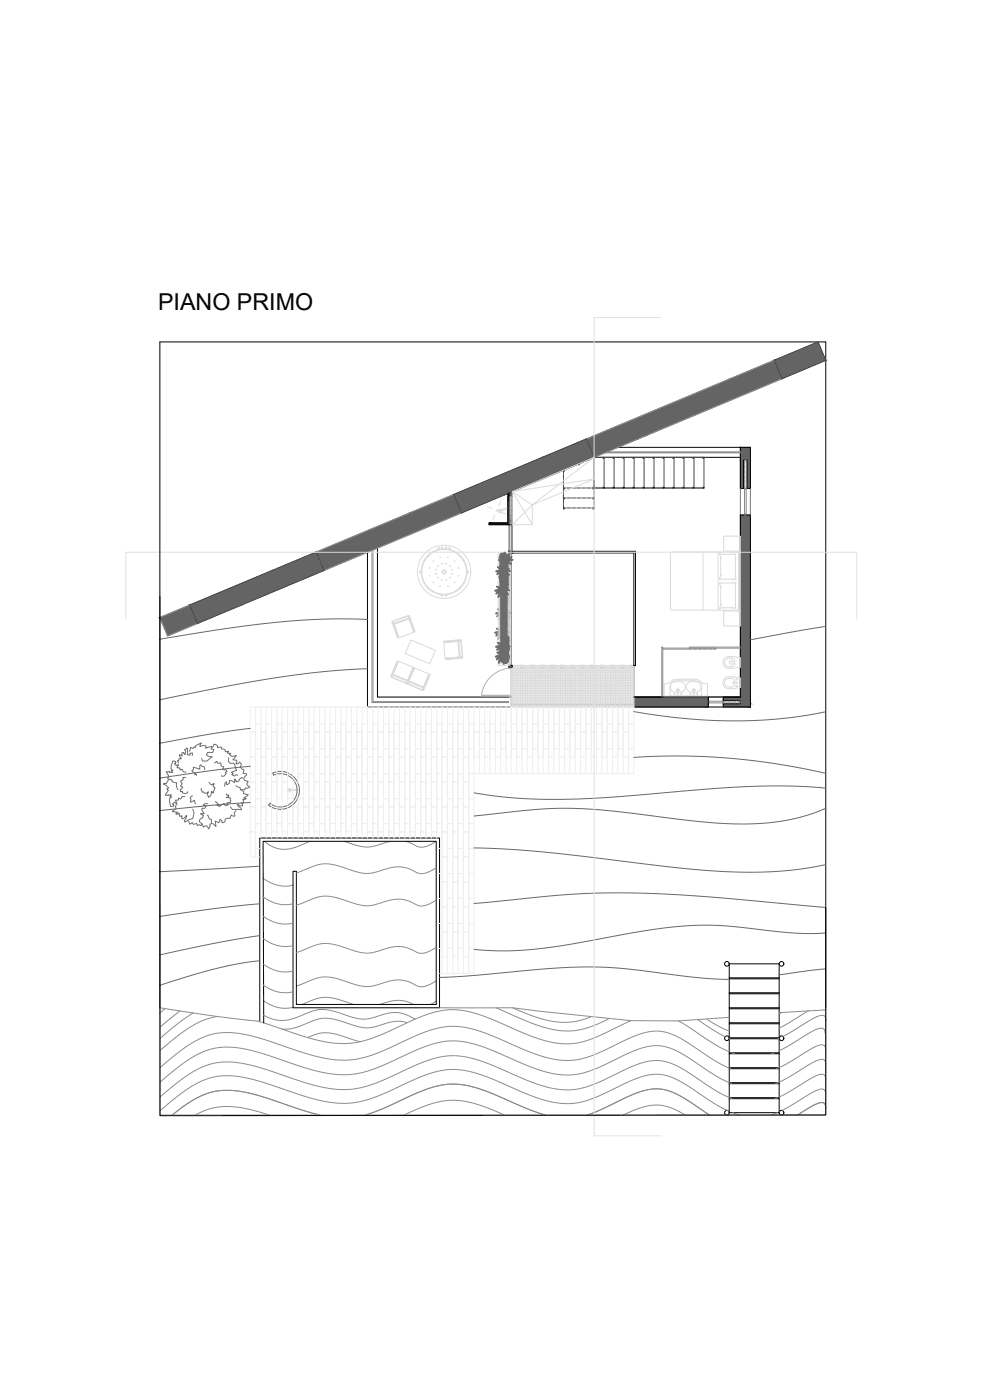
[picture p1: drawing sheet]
<svg xmlns="http://www.w3.org/2000/svg" width="594mm" height="841mm" viewBox="0 0 594 841" stroke-linecap="round" stroke-linejoin="round" font-family="sans-serif">
<defs><g id="words">
<text font-size="14" x="95" y="186">PIANO PRIMO</text>
</g></defs>
<!-- layer: 0 -->
<path d="M96 605v-400h400v400M262 603v-98h-104v109" fill="none" stroke="#000" stroke-width=".6"/>
<!-- layer: Wall -->
<g fill="#636466" stroke="#636466" stroke-width=".6">
<path d="M306 296l2-1v1z"/>
<path d="M465 216l26-11 5 11z"/>
<path d="M465 216h31z"/>
<path d="M352 264l5-2v2z"/>
<path d="M326 275l26-11 5 11z"/>
<path d="M190 332h31z"/>
<path d="M96 371l18-8 3 8z"/>
<path d="M117 371h10z"/>
<path d="M96 371h21l2 4z"/>
<path d="M445 269l6 7v-7zM445 269l6 7h-6z"/>
<path d="M449 276l2 17v-17zM449 276l2 17h-2z"/>
<path d="M445 276l2 17v-17zM445 276l2 17h-2z"/>
<path d="M306 296h2zM306 296h2zM305 296h1z"/>
<path d="M306 296l2 2v-2zM306 296l2 2h-2z"/>
<path d="M305 296l1 2v-2zM305 296l1 2h-1z"/>
<path d="M306 298v16v-16zM306 298v16z"/>
<path d="M305 298l1 16v-16zM305 298l1 16h-1z"/>
<path d="M307 298l1 17v-17zM307 298l1 17h-1z"/>
<path d="M306 314v1v-1zM306 314v1z"/>
<path d="M294 314l12 1v-1zM294 314l12 1h-12z"/>
<path d="M306 331l2 1v-1zM306 331l2 1h-2z"/>
<path d="M307 400l1 1v-1zM307 400l1 1h-1z"/>
<path d="M306 400l1 1v-1zM306 400l1 1h-1z"/>
<path d="M465 216h31zM465 216h31l-26 11z"/>
<path d="M465 216l5 11zM439 227l26-11 5 11z"/>
<path d="M388 262l82-35h-31zM357 262l82-35-51 35z"/>
<path d="M357 262l26 2 5-2zM357 262l26 2h-26z"/>
<path d="M357 264v11l26-11zM357 264v11zM352 264l5 11zM352 264h5v11z"/>
<path d="M326 275h31zM326 275h31z"/>
<path d="M326 275h31zM326 275h31z"/>
<path d="M326 275l-22 22 53-22zM273 297l53-22-22 22zM273 297l4 11 27-11zM246 308l27-11 4 11z"/>
<path d="M221 332l56-24h-31zM190 332l56-24-25 24z"/>
<path d="M190 332h31zM190 332h31l-26 11z"/>
<path d="M190 332l5 11zM164 343l26-11 5 11z"/>
<path d="M164 343l-19 20 50-20zM114 363l50-20-19 20z"/>
<path d="M114 363l13 8 18-8zM114 363l13 8h-10z"/>
<path d="M117 371h10zM117 371h10l-8 4z"/>
<path d="M96 371h21zM96 371h21z"/>
<path d="M96 371l2 4h21zM98 375h21l-18 7z"/>
</g>
<g fill="none" stroke="#000" stroke-width=".6">
<path d="M371 269h80v24h-2v-17h-2v17h-2v-24M445 275h-88v18h66M305 296v18h-11M306 296v19M306 298h2M308 295v20h-1M305 314h-11v1h12M221 332v93h86v-25M227 329v90h80M308 331v1M96 358v312h400v-125M306 400h2v1h-2z"/>
<path d="M381 400h1v-69h-76v1h75v93h70v-116h-6v110h-64M425 419v6M434 419v2h10v2h-10v2M438 579h30v89h-30M438 579v89M438 587h30M438 588h30M438 596h30M438 597h30M262 603h-84v-80h-2v82h88v-102h-108v111M438 605h30M438 606h30"/>
<path d="M438 614h30M438 615h30M438 633h30M438 632h30M438 624h30M438 623h30M438 659h30M438 651h30M438 650h30M438 642h30M438 641h30M438 660h30"/>
<circle cx="437" cy="579" r="1.4"/>
<circle cx="469" cy="579" r="1.4"/>
<circle cx="437" cy="624" r="1.4"/>
<circle cx="469" cy="624" r="1.4"/>
<circle cx="437" cy="668" r="1.4"/>
<circle cx="469" cy="668" r="1.4"/>
</g>
<!-- layer: 0 -->
<g fill="#636466" stroke="#636466" stroke-width=".6">
<path d="M445 309l6 110v-110zM445 309l6 110h-6z"/>
<path d="M434 419l17 2v-2zM434 419l17 2h-17z"/>
<path d="M444 421l7 2v-2zM444 421l7 2h-7z"/>
<path d="M434 423l17 2v-2zM434 423l17 2h-17z"/>
<path d="M381 419l44 6v-6zM381 419l44 6h-44z"/>
</g>
<!-- layer: A-FURN -->
<g fill="none" stroke="#dbdbdb" stroke-width=".6">
<path d="M357 275l-37 28-12 12M308 295l49-20v13l-37 15v12h-12zM308 295l12 20M357 288l-49 7 12 8M293 304l2 1M297 310l-1 2M301 301l-1 3M301 306a1.1 1.1 0 0 0-2 0 1.1 1.1 0 0 0 1 2 1.1 1.1 0 0 0 1-1M301 308l3 1M305 305l-5 2 5-2M255 337h.1M257 334l1-1-1 1z"/>
<path d="M257 333v1M260 332h.1M263 329h1zM264 329h-1M265 329h1zM265 330h1zM266 329h-1M266 330h-1M268 330h.1M268 329h.1M270 329h1zM270 329h.1"/>
<path d="M273 332h1zM273 332h1M276 333l1 1zM276 333l1 1M278 337h1zM278 337h1M299 332h7v68h-7zM300 333h5v66h-5zM403 332h1h40v35l-41-1v-1zM422 332v35M431 332v35M432 332l2 1h8v15h-10l1-2v-11z"/>
<path d="M433 335h.1M434 333h.1M435 322h10v9h-10zM440 333h.1M444 331h1v36h-1zM252 343v1M252 343v1zM253 343v1M253 343v1zM255 350v1zM255 350h.1M257 353l1 1z"/>
<path d="M257 353v1M260 355h.1M265 358h1zM265 357l1 1zM265 358h1M266 358h.1M268 358h.1M273 355h1zM274 355h-1M277 353l-1 1M278 350v1zM279 350h-1"/>
<path d="M280 343v1zM280 343v1M281 343v1zM281 343v1M432 350h10v15h-8l-2 1 1-3v-11zM433 352h.1M433 346h.1M433 350h.1M433 348h.1M440 350h.1M440 348h.1M442 350h.1"/>
<path d="M442 348h.1M236 373l3 10-3-10 4 10h-1M236 373l3 10-1-2M237 376h-1M245 370l-9 3 4 10 9-3-4-10-9 3M245 370h.1M245 370l4 9M246 371l-9 3M246 372l-9 3M246 370h-1M247 372h-1M249 379l-3-9 3 9v1"/>
<path d="M433 363h.1M434 365h.1M435 367h10v9h-10zM442 365h.1M239 397l-4 9M247 384l15 7-4 8-15-6zM267 386l10-1 1 10h-11zM274 385h.1M275 385l1 10M275 395v1M276 385v10M277 384v1"/>
<path d="M277 385h.1M277 385l-10 1 10-2-10 1v1l10-1 1 10M278 395l-10 1 10-1h-10v1M278 395l-10 1h2M307 400h74v25h-74zM307 400v25M308 400v25M309 400v25M310 400v25M311 400v25M312 400v25M313 400v25"/>
<path d="M314 400v25M315 400v25M316 400v25M317 400v25M318 400v25M319 400v25M320 400v25M321 400v25M322 400v25M323 400v25M324 400v25M325 400v25"/>
<path d="M326 400v25M327 400v25M328 400v25M329 400v25M330 400v25M331 400v25M332 400v25M333 400v25M334 400v25M335 400v25M336 400v25M337 400v25"/>
<path d="M338 400v25M339 400v25M340 400v25M341 400v25M342 400v25M343 400v25M344 400v25M345 400v25M346 400v25M347 400v25M348 400v25M349 400v25"/>
<path d="M350 400v25M351 400v25M352 400v25M353 400v25M354 400v25M355 400v25M356 400v25M357 400v25M358 400v25M359 400v25M360 400v25M361 400v25"/>
<path d="M362 400v25M363 400v25M364 400v25M365 400v25M366 400v25M367 400v25M368 400v25M369 400v25M370 400v25M371 400v25M372 400v25M373 400v25"/>
<path d="M374 400v25M375 400v25M376 400v25M377 400v25M378 400v25M379 400v25M380 400v25M435 395l3-1 7 1v6h-5a4 4 0 0 1-5-1 4 4 0 0 1 0-5zM436 396a3 3 0 0 1 4 0 3 3 0 0 1 1 4 3 3 0 0 1-4 0 3 3 0 0 1-1-4zM438 397h2v2h-2zM439 394h.1M235 406v1l4-10-4 10"/>
<path d="M235 406v1M235 407h.1M235 407l9 3 4-9-9-4-4 10 9 4M236 404h.1M236 406l9 3M236 405l9 4M245 411h.1M245 411l9 4 4-10-9-4-4 10M245 411l9 3M245 408h1M245 410l9 3M246 409l8 4"/>
<path d="M248 404l1-3-4 10M249 401h-1l-4 9 4-9-3 10M254 414v1M254 414l4-9-4 10M254 415h.1M255 412h.1M255 413h.1M307 401h74M307 402h74M307 403h74M307 404h74M307 405h74"/>
<path d="M307 406h74M307 407h74M307 408h74M307 409h74M307 410h74M307 411h74M307 412h74M307 413h74M307 414h74M307 415h74M307 416h74M307 417h74"/>
<path d="M307 418h74M307 419h74M307 420h74M399 419h26M403 410l4-1h11a4 4 0 0 1 3 4v5h-18l-1-5zM403 411a5 5 0 0 1 5-2 5 5 0 0 1 4 4 5 5 0 0 1-5 3 5 5 0 0 1-4-3zM413 411a5 5 0 0 1 5-2 5 5 0 0 1 3 4 5 5 0 0 1-4 3 5 5 0 0 1-5-3zM422 410l-2-1-3-1h-10l-3 1-2 2h-3v8M422 410l3 1v8M435 408l3-1h7v6l-5 1a4 4 0 0 1-5-1 4 4 0 0 1 0-5zM436 408a3 3 0 0 1 4 0 3 3 0 0 1 1 4 3 3 0 0 1-4 0 3 3 0 0 1-1-4zM439 407h.1"/>
<path d="M445 410h.1M307 421h74M307 422h74M307 423h74M307 424h74M175 474a1.1 1.1 0 0 0-2 0 1.1 1.1 0 0 0 0 2 1.1 1.1 0 0 0 2-1M178 474l-5 1h5"/>
<circle cx="298" cy="307" r=".4"/>
<circle cx="260" cy="337" r=".2"/>
<circle cx="263" cy="340" r=".2"/>
<circle cx="264" cy="335" r=".2"/>
<circle cx="265" cy="339" r=".2"/>
<circle cx="268" cy="339" r=".2"/>
<circle cx="269" cy="335" r=".2"/>
<circle cx="270" cy="340" r=".2"/>
<circle cx="273" cy="337" r=".2"/>
<circle cx="258" cy="341" r=".2"/>
<circle cx="258" cy="346" r=".2"/>
<circle cx="260" cy="350" r=".2"/>
<circle cx="262" cy="342" r=".2"/>
<circle cx="262" cy="345" r=".2"/>
<circle cx="263" cy="347" r=".2"/>
<circle cx="264" cy="352" r=".2"/>
<circle cx="265" cy="348" r=".2"/>
<circle cx="267" cy="344" r="16"/>
<circle cx="267" cy="344" r="14"/>
<circle cx="267" cy="344" r="13"/>
<circle cx="267" cy="344" r="1.2"/>
<circle cx="267" cy="344" r=".9"/>
<circle cx="268" cy="348" r=".2"/>
<circle cx="269" cy="352" r=".2"/>
<circle cx="270" cy="347" r=".2"/>
<circle cx="272" cy="342" r=".2"/>
<circle cx="272" cy="345" r=".2"/>
<circle cx="273" cy="350" r=".2"/>
<circle cx="275" cy="346" r=".2"/>
<circle cx="275" cy="341" r=".2"/>
<circle cx="405" cy="417" r=".3"/>
<circle cx="407" cy="415" r=".9"/>
<circle cx="407" cy="415" r=".6"/>
<circle cx="407" cy="417" r=".4"/>
<circle cx="409" cy="417" r=".3"/>
<circle cx="415" cy="417" r=".3"/>
<circle cx="417" cy="415" r=".9"/>
<circle cx="417" cy="415" r=".6"/>
<circle cx="417" cy="417" r=".4"/>
<circle cx="419" cy="417" r=".3"/>
<circle cx="440" cy="410" r=".4"/>
<circle cx="442" cy="408" r=".4"/>
<circle cx="442" cy="412" r=".4"/>
<circle cx="442" cy="410" r=".4"/>
</g>
<!-- layer: vetro -->
<g fill="none" stroke="#8d8d8d" stroke-width=".6">
<path d="M465 216l-113 48M470 227l-113 48M365 271h80v1h-82M447 279v-3h1v3M447 279v3M448 279v3M273 297l-83 35M447 291v2h1h-1v16h1v-18M447 294h1M447 282v3M447 285v3M447 288v3"/>
<path d="M448 282v3M448 285v3M448 288v3M277 308l-82 35M306 313v2h1h-1v16h1v-18M306 300v-2h1v2M306 316h1M306 301v2M306 304v2M306 307v2M306 310v2M307 301v2"/>
<path d="M307 304v2M307 307v2M307 310v2M447 309h1M224 330v91h82v1h-83v-91M306 331h1M306 332v68M307 332v68M114 363l-18 8 5 11 18-7M309 400h-2v1h2M313 400h2M319 400h2"/>
<path d="M325 400h2M331 400h2M337 400h2M343 400h2M349 400h2M355 400h2M361 400h2M367 400h2M373 400h2M379 400h2v1h-2M414 390h2M416 390h3"/>
<path d="M419 390h3M422 390h3M425 390h3M428 389h2v1h-2M445 389h-31v1h-16v-1h47M313 401h2M319 401h2M325 401h2M331 401h2M337 401h2M343 401h2M349 401h2"/>
<path d="M355 401h2M361 401h2M367 401h2M373 401h2M398 419v-30v30M307 423h74v2h-74zM426 421v1M434 421v1M434 421h-9v1h11M436 421h-2v1M437 422h2M437 421h2"/>
<path d="M440 422h2M440 421h2M443 421h1v1h-1"/>
</g>
<!-- layer: MURO -->
<path d="M491 205l-26 11M496 216l-26 11M352 264l-79 33M357 275l-80 33M190 332l-76 31M195 343l-76 32" fill="none" stroke="#4c4c4c" stroke-width=".6"/>
<!-- layer: PROIEZIONI_finissime_fine lines -->
<path d="M445 293v16M447 293h2M451 293v16M306 315v16M308 315v16M425 419h9M425 425h9M434 421v2" fill="none" stroke="#757575" stroke-width=".6"/>
<!-- layer: SEZIONI_medie_small_section -->
<path d="M397 191h-40v491h40M76 372v-40h439v40" fill="none" stroke="#e1e1e1" stroke-width=".6"/>
<!-- layer: 0 -->
<g fill="none" stroke="#4c4c4c" stroke-width=".6">
<path d="M347 279l1-1v1zM362 275h1h-1zM363 275v18M368 275h1h-1zM369 275v18M374 275h1h-1zM375 275v18M380 275h1h-1zM381 275v18M386 275h1h-1zM387 275v18M392 275h1h-1z"/>
<path d="M393 275v18M398 275h1h-1zM399 275v18M404 275h1h-1zM405 275v18M410 275h1h-1zM411 275v18M416 275h1h-1zM417 275v18M422 275h1h-1zM423 275v18M338 299h1v1h-1z"/>
<path d="M338 293h1v1h-1zM338 282h1v1zM338 299h2M338 293h2M338 285v-3l19-7v19M338 285v3M338 288v3M338 291v3M338 294v3M338 297v3M340 299h3M340 293h3"/>
<path d="M343 299h3M343 293h3M346 299h3M346 293h3M349 299h3M349 293h3M352 299h3M352 293h3M355 299h2M355 293h2M356 299h1v1h-1zM356 293h1v1h-1z"/>
<path d="M356 293h1h-1zM357 295v2M357 298v2M362 293h1h-1zM368 293h1h-1zM374 293h1h-1zM380 293h1h-1zM386 293h1h-1zM392 293h1h-1zM398 293h1h-1zM404 293h1h-1zM410 293h1h-1z"/>
<path d="M416 293h1h-1zM422 293h1h-1zM338 305h1v1h-1zM338 303v2h2M338 300v3M340 305h3M343 305h3M346 305h3M349 305h3M352 305h3M356 305h1v1h-1zM357 304v1h-2"/>
<path d="M357 301v2"/>
</g>
<!-- layer: Wall -->
<path d="M465 216l5 11M491 205l5 11M352 264l5 11M423 275h-66M273 297l4 11M190 332l5 11M114 363l5 12" fill="none" stroke="#4c4c4c" stroke-width=".6"/>
<!-- layer: A-DOOR-FULL -->
<path d="M289 418h17zM306 401h1h-1zM306 418h1v1h-1zM306 401a19 19 0 0 0-17 17" fill="none" stroke="#b2b2b2" stroke-width=".6"/>
<!-- layer: VEGETAZIONE -->
<g fill="none" stroke="#6c6c6c" stroke-width=".6">
<path d="M300 336v1M300 334l1 1 2 1M300 334h.1M300 337h.1M300 334h1M300 333l1 1h-1M301 333l1 1M301 333h.1M301 334h.1M301 333v1M301 337h-1M301 338h.1"/>
<path d="M301 337h.1M301 334l-1 1M301 335h.1M301 335h-1M301 333h1M301 335v1M301 334v1M301 332v1M301 335h1l-1 1zM301 336l1 1M302 334h.1M302 335h-1"/>
<path d="M302 336v1zM302 336v-1v1M302 337v1M302 334l-1 1M302 335l-1 1M302 335h.1M302 339v1v-1M302 336v1M302 334v1M302 333l-1 1M302 333h.1M302 333v1"/>
<path d="M302 338h.1M302 332v1M302 334l1 1M302 332h.1M302 337h.1M302 332v1v-1M302 339h1h-1M302 339h.1M302 334h1M302 332h-1M302 337h1M302 332v1l-1-1"/>
<path d="M302 338v-1v1M302 333h1M302 336h.1M302 336h1M303 337l-1-1 1 1M303 333h-1M303 333h.1M303 334l-1 1M303 334h.1M303 336h-1M303 336h.1M303 334l1 1"/>
<path d="M303 334h1M303 335h.1M303 335h1M303 333l1 1M303 333h1M303 340h-1M303 340h.1M303 333h1h-1M303 336v4M303 336l-1 1-2 1M303 336l-2 1-1-1M303 336l4 3"/>
<path d="M303 339h1v1h-1M303 337h1h-1M303 332v4M303 338h1zM303 339h1M303 333v1M303 339h1zM303 339l1 1M303 332h.1M303 340v1M303 337h1M304 336l-1-1 1 1"/>
<path d="M304 333l-2 1M304 335v1M304 336l-1 1M304 336h.1M304 337l-1 1h1M304 334h-1M304 338h-1M304 336v1M304 337h.1M304 335h1M304 334l1 1M305 337h-1"/>
<path d="M305 334l1 1M305 336h.1M305 336v1M305 335h-1l1 1M305 334h1M305 337l-1 1M305 337v1M305 338l1-1-1 1M305 335l1 1M305 336l1 1M305 333h1M305 335l2 2"/>
<path d="M306 338h.1M306 333h.1M306 336v1M306 335v1M306 336l-1-1v1M306 338h-1M306 335l1 1M306 334h-1h1M306 332a4 4 0 0 1-3 4M306 338v1M306 332h.1M306 338v1l1-1"/>
<path d="M306 335h1M306 336l1 1M307 335h.1M307 338l-1 1M307 336v1M307 338v1M307 339h.1M307 334l1 1M307 336l1 1M307 334a4 4 0 0 1-4 2M308 336h.1M297 355h3h3"/>
<path d="M297 355h.1M297 355h1M298 354v1M298 343v1M298 357h.1M298 356v1M298 343h.1M298 356h1M298 343l1 1M298 352l5 3M298 354l1 1M298 345h1"/>
<path d="M298 352v1M299 345h.1M299 354l1 2M299 356h.1M299 352l-1 1M299 343v1M299 355l1 1M299 352v1M299 341l4 3M299 344v1M299 344l1 1M299 353h.1"/>
<path d="M299 341h.1M299 354v1M299 344h1M299 358h1M299 354l1 1M299 357h1M299 343l1 1M300 341h-1M300 359h-1M300 357h1M300 344h.1M300 354v1"/>
<path d="M300 353h-1M300 358l-1 1M300 343v1M300 355l1 1M300 347h.1M300 358h-1M300 343l1 1M300 346h1M300 341h.1M300 356l1 1M300 355v1M300 353h.1"/>
<path d="M300 345l1 1M300 341v1M300 345h1M300 353v1M300 346h1l-1 1M300 346h.1M300 343l1 1-1-1M300 356l1 1-1-1M300 347h1M300 360l2 1M300 345h1v1M300 354l1 1"/>
<path d="M300 360h1M301 353l-1 1zM301 345v1M301 343v1M301 341l-1 1M301 345h.1M301 353l-1 1M301 345h1M301 355h.1M301 356h.1M301 345l-1 1h1M301 355v-1v1"/>
<path d="M301 347h.1M301 342l1 1M301 347v1M301 344l1 1M301 345v1h-1M301 347h-1M301 340l1 1M301 340h1l1 1M301 348v-1v1M301 354h.1M301 343l1 1M301 341v1"/>
<path d="M301 359l1 2-1-2h1M301 359l1 1M301 343h.1M301 342h.1M301 356h1M301 346h-1M301 349l1-1-1 1M301 349h1M301 349h2M301 355l1 1M301 346h.1M301 346v1"/>
<path d="M301 348v-1l1 1M301 342h1M301 348l2 1M301 348h1M301 346h1M302 341v1M302 358h.1M302 343v1M302 354h-1M302 347v1M302 345h-1M302 348l1 1"/>
<path d="M302 341h.1M302 342l-1 1M302 353h.1M302 345h.1M302 354l-1 1M302 359h.1M302 347l1 2M302 347h.1M302 355h.1M302 352h.1M302 357h1M302 346h1"/>
<path d="M302 349h-1M302 358h1M302 343v1v-1M302 356l1 1zM302 346l-1 1M302 354h.1M302 346h.1M302 350h.1M302 349h.1M302 358h-1M302 346v1M302 345l-1 1"/>
<path d="M302 354v1M302 345h1M302 341h1M302 351h.1M302 342l-1 2M302 359v1M302 345v1M302 347h1M302 348l-1-1v1M302 348h-1l2 1M302 356h1M302 355v1"/>
<path d="M302 342v2M302 345v1h1M302 342v1M302 348h-1M302 359h1l-1 1v-1l-1 2M302 359h1M302 342h1h-1M302 359v2M302 358l1 1M302 355h1M302 351v2l1 2M302 345l1 1"/>
<path d="M302 345h1zM302 346l1 1M302 353v1M302 343l1 1M302 342h1l-2-1 1 2M302 347l1 1M302 340l1 1M303 347h.1M303 355h.1M303 341h-1M303 359h-1M303 359h.1"/>
<path d="M303 355h-1M303 355a4 4 0 0 0-4 4M303 355l-1 4M303 358h.1M303 355a4 4 0 0 0-5 2M303 345h.1M303 355l1 1 1 1M303 346h-1M303 343h-1M303 341h.1M303 341l-1 1M303 354v1"/>
<path d="M303 350h.1M303 344v1M303 347h-1M303 346h.1M303 359v1v-1M303 358h-1M303 343h1h-1M303 354h.1M303 346h-1h1M303 349h-2h2l-2 1M303 359l-1 1M303 343v1"/>
<path d="M303 349h-2M303 344h.1M303 350v1M303 350l-1 1M303 341a.8 .8 0 0 0 0 1 .8 .8 0 0 0 1 0 .8 .8 0 0 0 0-1l-1 1v-1v1M303 347l-1 1M303 354v1v-1M303 346v1M303 345l-1-1v1M303 349l-1 1M303 343h.1M303 357v1"/>
<path d="M303 342h1M303 350h1M303 347v1M303 349l1 1M303 350l1 1M303 349v1v-1M303 349v1M303 351h1v1M303 351v1M303 351h-1M303 341l-1 1h1M303 357v1h-1"/>
<path d="M303 342h-1M303 359v1M303 342l-1 1M303 353h.1M303 357l1 1M303 353v1M303 353a.7 .7 0 0 0-1 0 .7 .7 0 0 0 0 1 .7 .7 0 0 0 1 0M303 359l-1 2 1-2M303 344a4 4 0 0 0-3 3M303 344v4M303 344a4 4 0 0 0-4 1M303 344h2l1 2"/>
<path d="M303 360l-1 1M303 357h.1M303 345h1v1h-1M303 343h1M303 343l1 1M303 347v2l1-2M303 353l1 2v-1M303 349h2h-1M303 355v1M303 342l1 1M303 360h.1M303 349h2"/>
<path d="M303 359h1M303 360v1M303 353l1 1M303 360l1-1v1M303 354l1 1M303 348l1 1v1M303 358h1M304 346h.1M304 349v1M304 350h.1M304 359h.1M304 358l-1 1"/>
<path d="M304 358h.1M304 358v1M304 357v1M304 347v1M304 357h.1M304 347l-1 1M304 360h.1M304 341v1M304 342h.1M304 359v1M304 352h-1M304 355l-1 1"/>
<path d="M304 359h1M304 353v1M304 348v-1l-1 2M304 354v1M304 350v1M304 350h-1M304 360v-1l-1 1M304 350h-1h1M304 354v-1v1M304 355v1M304 344h.1M304 343h.1"/>
<path d="M304 342h-1l1-1v2v-1M304 342h-1M304 348l-1 1M304 357v1h1M304 348h.1M304 354v1v-1M304 350l-1-1-1 1M304 342l-1 1M304 356h.1M304 358h1M304 353h.1M304 341l1 1-1-1"/>
<path d="M304 356h1zM305 358h-1M305 359h.1M305 344h-1h1M305 348h-2M305 348l-1 1M305 353h.1M305 354v1v-1M305 356h-1h1M305 348l-2 1M305 341v1M305 358h.1"/>
<path d="M305 349h-1M305 342v1l-1-1M305 356h-1M305 358l-1 1h1M305 359h-1M305 342v1M305 344h.1M305 359h-1h1M305 354v1M305 356v1M305 342v1v-1M305 357h.1"/>
<path d="M305 344v1v-1M305 353l-2 1v1M305 345h.1M306 342l-1 1M306 345h-1M306 341h.1M306 355l-2-1-1 1M306 354l-1 1M306 342v1M306 342h-2l-1 2M306 345h.1M306 343h.1"/>
<path d="M306 343h-1l-2 1M297 380h.1M297 380h1M298 380h.1M298 369l2-1 3 1M298 368v1M298 368l1 1M298 378l5 2M298 380h1M298 370h1M298 377v1M299 370h.1"/>
<path d="M299 380l1 1M299 377l-1 1M299 368v1M299 378h.1M299 379l1 2M299 366l4 3M299 369l1 1M299 366h.1M299 379v1M299 379l1 1M299 368l2 1M300 366h-1"/>
<path d="M300 369v1M300 379v2M300 378h-1M300 368v1M300 366l-1 1M300 372h.1M300 378l-1 1M300 371h1M300 366v1M300 378v1M300 379v1M300 372h1"/>
<path d="M300 362h.1M300 371l1 1h-1h1M300 371h.1M300 371v1M300 361h2h-2h2M300 361h2M300 371l1 1h-1M300 369h1h-1M300 380h.1M300 370l1 1M300 367h1h-1M301 371h.1"/>
<path d="M300 368l1 1M300 370h1v1M300 380h1M301 379h-1zM301 368v1M301 372h.1M301 366l-1 1M301 372h-1M301 378l-1 1M301 371h-1M301 370h1M301 380v1"/>
<path d="M301 380h.1M301 361h.1M301 372v1M301 362h.1M301 361h-1M301 360l-1 1h2M301 379h.1M301 368l1 2M301 367h.1M301 373h.1M301 370v1h-1M301 362l1-1-1 2"/>
<path d="M301 374h1h-1M301 374h1M301 374h2M301 379v1M301 360h-1M301 367v1M301 370v1l-1-1M301 375h2h-2h1M301 369l1 1M301 368l1 1M301 373v-1l1 1M301 364h.1"/>
<path d="M301 370v1M301 371h1M301 373l2 1M301 362v1M301 372l1 1M301 373h1M301 371v1M301 371l1 1M301 374v1M301 380h1M302 368v1M302 370h.1"/>
<path d="M302 379l-1 1M302 373h.1M302 361l-1-1 1 1M302 374h1M302 380h.1M302 367l-1 1M302 378h.1M302 370v1M302 362h.1M302 373l1 1M302 372h.1M302 372v1"/>
<path d="M302 379h.1M302 362v1M302 369v1M302 372h1M302 374h-1M302 377h.1M302 368v1v-1M302 372h-1M302 375h.1M302 374l-1 1M302 371h.1M302 366h1"/>
<path d="M302 370l-1 1M302 361l-1 1M302 371h1M302 378h1M302 378v1h1M302 365h1M302 370l1 1M302 361l1 1h-1M302 367l-1 2M302 361v2M302 361v1M302 361l-1 2"/>
<path d="M302 365h.1M302 373l-1 1h2M302 380v1h1M302 372l1 2M302 376h.1M302 377v1M302 377h1l-1 1M302 368h.1M302 370v1h1M302 375l1-1-1 1M302 364v1M302 373h-1"/>
<path d="M302 376l1 4M302 367h1h-1M302 376v1M302 361h2h-1M302 370h1h-1M302 375v1M302 372l1 1M302 368h1h-1M302 370h1M302 379v1M302 369h1M303 372h.1"/>
<path d="M303 361l1 1h-1M303 365h.1M303 380h.1M303 375v1zM303 380h-1M303 370h.1M303 371h-1M303 368v1M303 362h.1M303 365v4M303 371h.1M303 373h-1"/>
<path d="M303 372h-1M303 371l-1 1h1M303 374l-2 1M303 374h-2M303 369v1M303 376h.1M303 376h-1M303 369h.1M303 371v1M303 371l-1 1M303 372l-1 2M303 379v1"/>
<path d="M303 372v1M303 370h-1M303 375v1M303 376v-1v1M303 379h.1M303 375h1M303 376h1M303 374v2v-2l1 1M303 374v2M303 374l-1 2M303 377l1-1-1 1M303 377h.1"/>
<path d="M303 377v1v-1M303 366h-1M303 376v1l-1-1M303 367h-1M303 374l1 1M303 368h.1M303 378v1M303 368l1 1M303 369a4 4 0 0 0-3 3M303 369v4M303 380v-1v1M303 369a4 4 0 0 0-4 1"/>
<path d="M303 369h2l1 2M303 368h1M303 370h1v1h-1M303 374l2-1-1 1M303 372v2l1-2M303 372l-1 1M303 379l1 1v-1M303 374h2h-1M303 374h2M303 362v-1v1M303 362l-1-1 1 1M303 379h1"/>
<path d="M303 379l1 1M303 367l1 1h-1M304 371h.1M304 374v1M304 375h.1M304 372v1M304 368h.1M304 360l-2 1M304 360l-1 1M304 372l-1 1M304 367v1M304 369h-1"/>
<path d="M304 378v1M304 373l-1 1M304 379v1M304 375v1M304 375l-1 1M304 375h-1h1M304 379v-1v1M304 367h.1M304 369h.1M304 368v-1v1M304 369h1l-1 1M304 379v1v-1"/>
<path d="M304 367h1M304 373v1v-1M305 378v1M305 379v1v-1M305 374h-2M305 367h.1M305 374h-1M305 368h-1M305 368h.1M305 369l-1 1 1-1M305 379v1M305 380v-1v1"/>
<path d="M305 370h.1M305 369v1M305 378l-2 1v1M306 368h-1M306 370h-1M306 367h.1M306 380h-1M306 370l-1 1M306 368h.1M306 367h-2l-1 2M306 371h.1M306 368h-1l-2 1"/>
<path d="M297 380h3h3M298 394v1M298 388v1M298 382h.1M298 381l1 1M298 396h1M298 388l1 1M298 394l1 1M298 381h1M298 390h1M299 392l4 3M299 392h.1"/>
<path d="M299 396h.1M299 390h.1M299 388v1M299 381h.1M299 394v1M299 395v1M299 386l4 3M299 381h1M299 395l1 1M299 389l1 1M299 386h.1M299 383h1"/>
<path d="M299 388l1 2M299 382l1 1M299 394l1 1M299 392v1M299 386v1M299 382h1M299 398h1M299 395h1M300 397h.1M300 388v1M300 384h-1M300 382h1"/>
<path d="M300 394v1M300 386l-1 1M300 397h1M300 392h.1M300 380v1M300 395h.1M300 391v1M300 383h-1M300 392l-1 1M300 391h1M300 386v1v-1M300 398h-1"/>
<path d="M300 396l1 1M300 392v1zM300 392v1M300 389l1 1M300 394l1 1M300 390l1 1M300 386v1M300 396h1M300 389h1M300 380l1 1M300 381l1 1-1-1M300 387h.1"/>
<path d="M300 381l1 1M300 388l1-1v1M301 388v1M301 394v1M301 390h-1M301 393h-1M301 387h-1M301 389h.1M301 390h1M301 395v1M301 395l1 1M301 393v1"/>
<path d="M301 387v1zM301 381h1M301 389l1 1M301 380l1 1M301 387v1M301 394l1 2-1-1M301 394l1-1-1 2M301 388l1 1M301 388l2 1M301 394l1 1M302 389h1M302 389v1"/>
<path d="M302 395v-1v1M302 382h.1M302 387l-1 2M302 388v1M302 380v1M302 394v1M302 382h1h-1M302 382h1M302 383h1M302 389h.1M302 387l-1 1M302 388l-1 1 1-1"/>
<path d="M302 394h-1M302 383l1 1M302 392h1M302 388h.1M302 383h.1M302 381l1 1M302 392h1h-1M302 397h1M302 396l1 1M302 396h1M302 384h1zM302 380l1 1"/>
<path d="M302 381h1M302 396l2 1M302 384l1 1M302 383h1v1M302 393h1l-1 1M302 397l1 1M302 394v1h1M302 386h1M302 392h1a.7 .7 0 0 1 0 1 .7 .7 0 0 1-1 0 .7 .7 0 0 1 0-1zM302 394h.1M302 380v1zM302 398h1"/>
<path d="M302 391h1zM302 386h1zM302 391h1M302 387h1h-1M302 390l1 1M302 394h1M302 382v1M302 390h1M302 383v1M302 391l1 1M302 385h1M302 386h1a.7 .7 0 0 1 1 1 1 1 0 0 1-2 0 .7 .7 0 0 1 0-1z"/>
<path d="M302 383h1h-1M302 382l1 1-1 1M302 399h.1M302 395l1 1M302 395h.1M302 380h1M302 385h.1M302 395h1M303 389h.1M303 380a4 4 0 0 0-4 4M303 380l-1 4M303 380a4 4 0 0 0-5 2"/>
<path d="M303 380l1 1 1 1M303 391l-1 1M303 383h-1M303 383h.1M303 384h-1M303 395h-1M303 383l-1 1M303 395h.1M303 397h.1M303 388l-1 1M303 397h1M303 392h-1"/>
<path d="M303 388v1M303 385v4M303 393h-1M303 389l1 1M303 380v1M303 383v1M303 394h-1M303 382l-1 1h1M303 385h-1l1 1M303 382h.1M303 398h.1M303 391h1"/>
<path d="M303 382l-1 1M303 391h.1M303 396h.1M303 394h.1M303 391v1M303 391h-1v1M303 398h-1M303 394l-1 1M303 395a4 4 0 0 0-3 3M303 382v1M303 395a4 4 0 0 0-5 1M303 380l-1 1"/>
<path d="M303 395h1l1 2M303 387h-1M303 395v4M303 396v1M303 389v1M303 387l-1 1M303 398h-1h1M303 388h-1M303 386v-1l-1 1M303 386h-1M303 388h-2M303 394v1"/>
<path d="M303 384h.1M303 390l-1 1h1M303 393h-1h1M303 390h.1M303 388l1 1M303 393h.1M303 388h.1M303 389a4 4 0 0 0-3 3M303 389v4M303 389a4 4 0 0 0-5 1h1M303 389h2l1 2M303 392h.1"/>
<path d="M303 393v1M303 388l2 1M303 389l-1 1M303 386h1M303 392h-1h1M303 393l1 1M303 388h1M303 390l1 1M303 389h-1M303 390l1 1 1-1M303 388l1 2M303 388v2"/>
<path d="M303 389h1M303 384v1M303 391l1 1h-1M303 390v1M303 391l1 1M303 391h-1l1 4M303 389v1v-1M303 396v1v-1M303 383l1 1M303 396h1zM303 387l1 1zM303 397v1"/>
<path d="M303 383h1M303 394h1h-1M303 382v2M303 382l1 2M303 385h.1M303 385h1v1M303 385v1M303 385l1 1M303 382h1M303 384h1M303 392h1M303 398h1"/>
<path d="M304 395h-1M304 394h.1M304 390h.1M304 389v1M304 392h-1M304 387v1M304 382h-1M304 381v1M304 391l-1 1M304 388v1l-1-1M304 390v1M304 383l-1 1"/>
<path d="M304 383v1M304 382l-1 1M304 382v1M304 391h.1M304 383h.1M304 391h-1M304 382h.1M304 397h.1M304 398h.1M304 392h.1M304 398h-1M304 397l-1 1"/>
<path d="M304 382l1 1M304 393h.1M304 388l1 1h-2M304 395h.1M304 380l-1 1M304 384h.1M304 383l1 1M304 388v2M304 393h-1l1 1M304 388h.1M304 383h1M304 397v1"/>
<path d="M304 395v1M304 381h.1M304 387h.1M304 389h.1M304 382v2M304 389h1l-1 1M304 391v1M304 392h1M304 397l1 1M304 396v1M304 396h.1M304 390h-1"/>
<path d="M304 390h1M304 396v1l-1-1M304 397h1M304 382l1 2-2-1M304 389v1v-1M304 391l1 1M304 387h1M304 391h1M304 384l1 1-2-1M304 384h-1M304 396h1M304 382l1-1z"/>
<path d="M304 393h1M305 390v-1zM305 383v1M305 382l-1 1M305 383h.1M305 396l-1 1M305 389l-1 1M305 392h.1M305 381h-1M305 382h-1M305 398h.1M305 395l-1 1"/>
<path d="M305 396h.1M305 392h-1M305 398h-1M305 394h-1M305 384h-1M305 387h.1M305 397v1M305 397h.1M305 390v1M305 381l-1 1M305 390h-1M305 388h.1"/>
<path d="M305 389h-1M305 390h.1M305 383h-1M305 393h.1M305 394h.1M305 389h.1M305 383h-1v1M305 391v1M305 391h.1M305 382h.1M305 395v1M305 397h-1"/>
<path d="M305 390l-1 1M305 396h-1M305 388l-1 1M305 396v1M305 390l1 1M305 393h-1l-1 2M306 397h-1M306 390h-1M306 394h-1M306 380h-2h-1M306 387h-2l-1 2M306 388h-1"/>
<path d="M306 391h-1M306 394h.1M306 388h.1M306 394h-2l-1 1M306 389l-1-1-2 1M164 464a11 11 0 0 1 16 12 11 11 0 0 1-19 8l1-1a10 10 0 0 0 16-7 10 10 0 0 0-14-10z"/>
<circle cx="301" cy="335" r=".8"/>
<circle cx="301" cy="339" r=".4"/>
<circle cx="301" cy="340" r=".4"/>
<circle cx="301" cy="340" r=".2"/>
<circle cx="301" cy="338" r=".5"/>
<circle cx="301" cy="339" r=".3"/>
<circle cx="301" cy="338" r=".7"/>
<circle cx="301" cy="336" r=".4"/>
<circle cx="301" cy="339" r=".2"/>
<circle cx="301" cy="339" r=".5"/>
<circle cx="302" cy="338" r="1.1"/>
<circle cx="302" cy="339" r=".5"/>
<circle cx="302" cy="335" r=".5"/>
<circle cx="302" cy="340" r=".4"/>
<circle cx="302" cy="338" r=".3"/>
<circle cx="303" cy="340" r=".3"/>
<circle cx="303" cy="338" r=".7"/>
<circle cx="303" cy="339" r=".5"/>
<circle cx="304" cy="339" r=".3"/>
<circle cx="304" cy="338" r=".7"/>
<circle cx="304" cy="340" r=".2"/>
<circle cx="304" cy="338" r=".3"/>
<circle cx="304" cy="334" r=".6"/>
<circle cx="304" cy="339" r=".4"/>
<circle cx="304" cy="340" r=".6"/>
<circle cx="304" cy="340" r=".1"/>
<circle cx="304" cy="333" r=".5"/>
<circle cx="305" cy="340" r=".2"/>
<circle cx="305" cy="339" r=".5"/>
<circle cx="305" cy="338" r=".5"/>
<circle cx="300" cy="359" r=".2"/>
<circle cx="300" cy="347" r=".2"/>
<circle cx="300" cy="341" r=".3"/>
<circle cx="300" cy="341" r=".2"/>
<circle cx="300" cy="349" r=".2"/>
<circle cx="300" cy="350" r=".3"/>
<circle cx="300" cy="359" r=".3"/>
<circle cx="301" cy="351" r=".3"/>
<circle cx="301" cy="342" r=".2"/>
<circle cx="301" cy="349" r=".3"/>
<circle cx="301" cy="358" r=".2"/>
<circle cx="301" cy="348" r=".3"/>
<circle cx="301" cy="359" r=".2"/>
<circle cx="301" cy="353" r=".5"/>
<circle cx="301" cy="358" r=".4"/>
<circle cx="301" cy="348" r=".4"/>
<circle cx="301" cy="350" r=".2"/>
<circle cx="301" cy="348" r=".2"/>
<circle cx="301" cy="359" r=".1"/>
<circle cx="301" cy="341" r=".3"/>
<circle cx="301" cy="349" r=".2"/>
<circle cx="301" cy="352" r=".5"/>
<circle cx="301" cy="357" r=".3"/>
<circle cx="301" cy="359" r=".3"/>
<circle cx="301" cy="341" r=".4"/>
<circle cx="301" cy="350" r=".4"/>
<circle cx="301" cy="340" r=".1"/>
<circle cx="301" cy="349" r=".4"/>
<circle cx="301" cy="351" r=".2"/>
<circle cx="301" cy="341" r=".2"/>
<circle cx="301" cy="358" r=".3"/>
<circle cx="301" cy="344" r=".5"/>
<circle cx="301" cy="351" r=".1"/>
<circle cx="301" cy="357" r=".2"/>
<circle cx="301" cy="340" r=".5"/>
<circle cx="301" cy="350" r=".3"/>
<circle cx="301" cy="351" r=".6"/>
<circle cx="301" cy="352" r=".4"/>
<circle cx="301" cy="353" r=".3"/>
<circle cx="301" cy="356" r=".2"/>
<circle cx="302" cy="357" r=".3"/>
<circle cx="302" cy="340" r=".3"/>
<circle cx="302" cy="350" r=".2"/>
<circle cx="302" cy="352" r=".2"/>
<circle cx="302" cy="353" r=".7"/>
<circle cx="302" cy="352" r=".3"/>
<circle cx="302" cy="359" r=".7"/>
<circle cx="302" cy="351" r=".2"/>
<circle cx="302" cy="342" r=".3"/>
<circle cx="302" cy="345" r=".3"/>
<circle cx="302" cy="358" r=".5"/>
<circle cx="302" cy="358" r=".2"/>
<circle cx="302" cy="352" r=".5"/>
<circle cx="302" cy="351" r=".3"/>
<circle cx="302" cy="340" r=".1"/>
<circle cx="302" cy="357" r=".1"/>
<circle cx="303" cy="351" r=".3"/>
<circle cx="303" cy="340" r=".2"/>
<circle cx="303" cy="345" r=".7"/>
<circle cx="303" cy="357" r=".1"/>
<circle cx="303" cy="350" r=".3"/>
<circle cx="303" cy="351" r=".2"/>
<circle cx="303" cy="353" r=".3"/>
<circle cx="303" cy="352" r=".5"/>
<circle cx="303" cy="351" r=".4"/>
<circle cx="303" cy="356" r=".5"/>
<circle cx="303" cy="347" r=".4"/>
<circle cx="303" cy="346" r=".3"/>
<circle cx="303" cy="356" r=".2"/>
<circle cx="303" cy="351" r=".1"/>
<circle cx="303" cy="341" r=".2"/>
<circle cx="303" cy="357" r=".2"/>
<circle cx="303" cy="344" r=".5"/>
<circle cx="303" cy="353" r="1.1"/>
<circle cx="304" cy="346" r=".1"/>
<circle cx="304" cy="355" r=".2"/>
<circle cx="304" cy="341" r=".2"/>
<circle cx="304" cy="351" r=".3"/>
<circle cx="304" cy="357" r=".1"/>
<circle cx="304" cy="345" r=".4"/>
<circle cx="304" cy="346" r=".3"/>
<circle cx="304" cy="346" r=".2"/>
<circle cx="304" cy="347" r=".2"/>
<circle cx="304" cy="352" r=".5"/>
<circle cx="304" cy="357" r=".4"/>
<circle cx="304" cy="357" r=".2"/>
<circle cx="304" cy="345" r=".5"/>
<circle cx="304" cy="352" r=".2"/>
<circle cx="304" cy="346" r=".8"/>
<circle cx="304" cy="351" r=".4"/>
<circle cx="304" cy="355" r=".4"/>
<circle cx="304" cy="352" r=".4"/>
<circle cx="304" cy="352" r=".3"/>
<circle cx="304" cy="353" r=".7"/>
<circle cx="304" cy="341" r=".3"/>
<circle cx="304" cy="351" r=".5"/>
<circle cx="304" cy="343" r=".6"/>
<circle cx="304" cy="347" r=".3"/>
<circle cx="304" cy="347" r=".1"/>
<circle cx="304" cy="342" r=".3"/>
<circle cx="304" cy="346" r=".4"/>
<circle cx="304" cy="350" r=".4"/>
<circle cx="304" cy="340" r=".3"/>
<circle cx="305" cy="350" r=".2"/>
<circle cx="305" cy="347" r=".2"/>
<circle cx="305" cy="357" r=".2"/>
<circle cx="305" cy="344" r=".4"/>
<circle cx="305" cy="348" r=".1"/>
<circle cx="305" cy="353" r=".5"/>
<circle cx="305" cy="342" r=".3"/>
<circle cx="305" cy="350" r=".4"/>
<circle cx="305" cy="341" r=".4"/>
<circle cx="305" cy="351" r=".1"/>
<circle cx="305" cy="349" r=".2"/>
<circle cx="305" cy="348" r=".2"/>
<circle cx="305" cy="350" r=".3"/>
<circle cx="305" cy="342" r=".2"/>
<circle cx="305" cy="352" r=".4"/>
<circle cx="305" cy="346" r=".3"/>
<circle cx="305" cy="352" r=".2"/>
<circle cx="305" cy="341" r=".2"/>
<circle cx="305" cy="360" r=".2"/>
<circle cx="305" cy="346" r=".2"/>
<circle cx="305" cy="357" r="0"/>
<circle cx="305" cy="360" r=".4"/>
<circle cx="305" cy="343" r=".2"/>
<circle cx="305" cy="349" r=".3"/>
<circle cx="305" cy="359" r=".3"/>
<circle cx="305" cy="345" r=".3"/>
<circle cx="305" cy="348" r=".3"/>
<circle cx="305" cy="351" r=".4"/>
<circle cx="305" cy="340" r=".3"/>
<circle cx="305" cy="359" r=".2"/>
<circle cx="305" cy="359" r=".1"/>
<circle cx="305" cy="358" r=".2"/>
<circle cx="305" cy="358" r=".4"/>
<circle cx="305" cy="347" r=".4"/>
<circle cx="300" cy="373" r=".2"/>
<circle cx="300" cy="364" r=".1"/>
<circle cx="300" cy="374" r=".2"/>
<circle cx="300" cy="375" r=".3"/>
<circle cx="301" cy="376" r=".3"/>
<circle cx="301" cy="374" r=".3"/>
<circle cx="301" cy="373" r=".3"/>
<circle cx="301" cy="364" r=".3"/>
<circle cx="301" cy="366" r=".5"/>
<circle cx="301" cy="365" r=".4"/>
<circle cx="301" cy="363" r=".6"/>
<circle cx="301" cy="365" r=".3"/>
<circle cx="301" cy="378" r=".5"/>
<circle cx="301" cy="373" r=".4"/>
<circle cx="301" cy="375" r=".2"/>
<circle cx="301" cy="373" r=".2"/>
<circle cx="301" cy="375" r=".3"/>
<circle cx="301" cy="374" r=".2"/>
<circle cx="301" cy="377" r=".5"/>
<circle cx="301" cy="362" r=".4"/>
<circle cx="301" cy="376" r=".4"/>
<circle cx="301" cy="374" r=".4"/>
<circle cx="301" cy="376" r=".2"/>
<circle cx="301" cy="364" r=".7"/>
<circle cx="301" cy="364" r=".2"/>
<circle cx="301" cy="365" r=".2"/>
<circle cx="301" cy="370" r=".5"/>
<circle cx="301" cy="376" r=".1"/>
<circle cx="301" cy="365" r=".6"/>
<circle cx="301" cy="366" r=".6"/>
<circle cx="301" cy="377" r=".6"/>
<circle cx="301" cy="377" r=".4"/>
<circle cx="301" cy="363" r=".4"/>
<circle cx="301" cy="378" r=".3"/>
<circle cx="302" cy="366" r=".5"/>
<circle cx="302" cy="376" r=".2"/>
<circle cx="302" cy="377" r=".2"/>
<circle cx="302" cy="378" r=".7"/>
<circle cx="302" cy="364" r=".3"/>
<circle cx="302" cy="365" r=".4"/>
<circle cx="302" cy="377" r=".3"/>
<circle cx="302" cy="365" r=".2"/>
<circle cx="302" cy="366" r=".3"/>
<circle cx="302" cy="363" r=".5"/>
<circle cx="302" cy="366" r=".8"/>
<circle cx="302" cy="367" r=".3"/>
<circle cx="302" cy="370" r=".3"/>
<circle cx="302" cy="364" r=".5"/>
<circle cx="302" cy="363" r=".3"/>
<circle cx="302" cy="365" r=".3"/>
<circle cx="302" cy="377" r=".5"/>
<circle cx="302" cy="366" r=".6"/>
<circle cx="303" cy="376" r=".3"/>
<circle cx="303" cy="364" r=".8"/>
<circle cx="303" cy="371" r=".7"/>
<circle cx="303" cy="363" r=".5"/>
<circle cx="303" cy="376" r=".2"/>
<circle cx="303" cy="365" r=".4"/>
<circle cx="303" cy="364" r=".2"/>
<circle cx="303" cy="378" r=".3"/>
<circle cx="303" cy="363" r=".4"/>
<circle cx="303" cy="376" r=".4"/>
<circle cx="303" cy="372" r=".4"/>
<circle cx="303" cy="371" r=".3"/>
<circle cx="303" cy="376" r=".1"/>
<circle cx="303" cy="364" r=".4"/>
<circle cx="303" cy="364" r=".6"/>
<circle cx="303" cy="367" r=".8"/>
<circle cx="303" cy="366" r=".6"/>
<circle cx="303" cy="362" r=".3"/>
<circle cx="303" cy="366" r=".2"/>
<circle cx="303" cy="377" r=".5"/>
<circle cx="303" cy="365" r=".6"/>
<circle cx="303" cy="370" r=".5"/>
<circle cx="303" cy="362" r=".5"/>
<circle cx="303" cy="378" r="1.1"/>
<circle cx="304" cy="363" r=".3"/>
<circle cx="304" cy="371" r=".1"/>
<circle cx="304" cy="376" r=".3"/>
<circle cx="304" cy="365" r=".2"/>
<circle cx="304" cy="364" r=".3"/>
<circle cx="304" cy="370" r=".4"/>
<circle cx="304" cy="372" r=".3"/>
<circle cx="304" cy="372" r=".2"/>
<circle cx="304" cy="360" r=".2"/>
<circle cx="304" cy="362" r=".4"/>
<circle cx="304" cy="364" r=".4"/>
<circle cx="304" cy="377" r=".5"/>
<circle cx="304" cy="366" r=".3"/>
<circle cx="304" cy="367" r=".5"/>
<circle cx="304" cy="370" r=".5"/>
<circle cx="304" cy="377" r=".2"/>
<circle cx="304" cy="371" r=".8"/>
<circle cx="304" cy="371" r=".3"/>
<circle cx="304" cy="361" r=".6"/>
<circle cx="304" cy="376" r=".4"/>
<circle cx="304" cy="377" r=".4"/>
<circle cx="304" cy="377" r=".3"/>
<circle cx="304" cy="378" r=".7"/>
<circle cx="304" cy="365" r=".4"/>
<circle cx="304" cy="366" r=".4"/>
<circle cx="304" cy="361" r=".4"/>
<circle cx="304" cy="376" r=".5"/>
<circle cx="304" cy="369" r=".6"/>
<circle cx="304" cy="363" r=".4"/>
<circle cx="304" cy="360" r=".4"/>
<circle cx="304" cy="372" r=".1"/>
<circle cx="304" cy="361" r=".1"/>
<circle cx="304" cy="372" r=".4"/>
<circle cx="304" cy="371" r=".4"/>
<circle cx="304" cy="375" r=".4"/>
<circle cx="304" cy="378" r=".3"/>
<circle cx="304" cy="362" r=".2"/>
<circle cx="304" cy="363" r=".1"/>
<circle cx="305" cy="375" r=".2"/>
<circle cx="305" cy="373" r=".2"/>
<circle cx="305" cy="369" r=".4"/>
<circle cx="305" cy="373" r=".1"/>
<circle cx="305" cy="379" r=".5"/>
<circle cx="305" cy="368" r=".3"/>
<circle cx="305" cy="375" r=".4"/>
<circle cx="305" cy="376" r=".1"/>
<circle cx="305" cy="362" r=".6"/>
<circle cx="305" cy="374" r=".2"/>
<circle cx="305" cy="365" r=".4"/>
<circle cx="305" cy="364" r=".2"/>
<circle cx="305" cy="375" r=".3"/>
<circle cx="305" cy="377" r=".4"/>
<circle cx="305" cy="371" r=".3"/>
<circle cx="305" cy="377" r=".2"/>
<circle cx="305" cy="371" r=".2"/>
<circle cx="305" cy="363" r=".4"/>
<circle cx="305" cy="372" r=".2"/>
<circle cx="305" cy="369" r=".2"/>
<circle cx="305" cy="374" r=".3"/>
<circle cx="305" cy="370" r=".3"/>
<circle cx="305" cy="365" r=".2"/>
<circle cx="305" cy="373" r=".3"/>
<circle cx="305" cy="376" r=".4"/>
<circle cx="305" cy="361" r=".4"/>
<circle cx="305" cy="372" r=".4"/>
<circle cx="301" cy="389" r=".3"/>
<circle cx="301" cy="391" r=".3"/>
<circle cx="301" cy="392" r=".5"/>
<circle cx="301" cy="390" r=".2"/>
<circle cx="301" cy="383" r=".3"/>
<circle cx="301" cy="389" r=".2"/>
<circle cx="301" cy="391" r=".5"/>
<circle cx="301" cy="385" r=".3"/>
<circle cx="301" cy="390" r=".4"/>
<circle cx="301" cy="383" r=".5"/>
<circle cx="301" cy="386" r=".5"/>
<circle cx="301" cy="384" r=".2"/>
<circle cx="301" cy="391" r=".2"/>
<circle cx="301" cy="383" r=".2"/>
<circle cx="301" cy="384" r=".4"/>
<circle cx="301" cy="390" r=".3"/>
<circle cx="301" cy="385" r=".2"/>
<circle cx="301" cy="397" r=".5"/>
<circle cx="301" cy="391" r=".1"/>
<circle cx="301" cy="383" r=".6"/>
<circle cx="301" cy="384" r=".3"/>
<circle cx="302" cy="383" r=".3"/>
<circle cx="302" cy="383" r=".2"/>
<circle cx="302" cy="390" r=".3"/>
<circle cx="302" cy="391" r=".5"/>
<circle cx="302" cy="385" r=".1"/>
<circle cx="302" cy="391" r=".6"/>
<circle cx="302" cy="390" r=".2"/>
<circle cx="302" cy="392" r=".4"/>
<circle cx="302" cy="397" r=".6"/>
<circle cx="302" cy="393" r=".3"/>
<circle cx="302" cy="384" r=".3"/>
<circle cx="302" cy="385" r=".6"/>
<circle cx="302" cy="384" r=".2"/>
<circle cx="302" cy="386" r=".4"/>
<circle cx="302" cy="391" r=".2"/>
<circle cx="302" cy="393" r=".7"/>
<circle cx="302" cy="387" r=".3"/>
<circle cx="302" cy="392" r=".3"/>
<circle cx="302" cy="385" r=".2"/>
<circle cx="302" cy="387" r=".7"/>
<circle cx="302" cy="386" r=".3"/>
<circle cx="302" cy="391" r=".3"/>
<circle cx="303" cy="390" r=".2"/>
<circle cx="303" cy="384" r=".2"/>
<circle cx="303" cy="385" r=".3"/>
<circle cx="303" cy="392" r=".5"/>
<circle cx="303" cy="391" r=".3"/>
<circle cx="303" cy="386" r=".5"/>
<circle cx="303" cy="381" r=".5"/>
<circle cx="303" cy="392" r=".3"/>
<circle cx="303" cy="391" r=".4"/>
<circle cx="303" cy="390" r=".3"/>
<circle cx="303" cy="387" r=".3"/>
<circle cx="303" cy="396" r=".5"/>
<circle cx="303" cy="385" r=".4"/>
<circle cx="303" cy="390" r=".1"/>
<circle cx="304" cy="391" r=".5"/>
<circle cx="304" cy="390" r=".5"/>
<circle cx="304" cy="384" r=".1"/>
<circle cx="304" cy="387" r=".3"/>
<circle cx="304" cy="393" r="1.1"/>
<circle cx="304" cy="385" r=".5"/>
<circle cx="304" cy="391" r=".3"/>
<circle cx="304" cy="387" r="1.1"/>
<circle cx="304" cy="390" r=".3"/>
<circle cx="304" cy="381" r=".4"/>
<circle cx="304" cy="385" r=".3"/>
<circle cx="304" cy="392" r=".5"/>
<circle cx="304" cy="391" r=".2"/>
<circle cx="304" cy="384" r=".3"/>
<circle cx="304" cy="391" r=".4"/>
<circle cx="304" cy="392" r=".3"/>
<circle cx="304" cy="392" r=".2"/>
<circle cx="304" cy="393" r=".7"/>
<circle cx="304" cy="395" r=".4"/>
<circle cx="304" cy="386" r=".5"/>
<circle cx="304" cy="385" r=".2"/>
<circle cx="305" cy="385" r=".4"/>
<circle cx="305" cy="386" r=".3"/>
<circle cx="305" cy="386" r=".2"/>
<circle cx="305" cy="387" r=".7"/>
<circle cx="305" cy="389" r=".4"/>
<circle cx="305" cy="390" r=".4"/>
<circle cx="305" cy="392" r=".3"/>
<circle cx="305" cy="385" r=".5"/>
<circle cx="305" cy="389" r=".2"/>
<circle cx="305" cy="384" r=".4"/>
<circle cx="305" cy="381" r=".8"/>
<circle cx="305" cy="393" r=".5"/>
<circle cx="305" cy="390" r=".1"/>
<circle cx="305" cy="389" r=".3"/>
<circle cx="305" cy="383" r=".2"/>
<circle cx="305" cy="391" r=".4"/>
<circle cx="305" cy="391" r=".2"/>
<circle cx="305" cy="392" r=".4"/>
<circle cx="305" cy="387" r=".5"/>
<circle cx="305" cy="384" r=".1"/>
<circle cx="305" cy="395" r=".8"/>
<circle cx="305" cy="383" r=".3"/>
<circle cx="305" cy="385" r=".2"/>
<circle cx="305" cy="386" r=".4"/>
<circle cx="305" cy="390" r=".2"/>
<circle cx="305" cy="390" r=".8"/>
<circle cx="305" cy="384" r=".2"/>
</g>
<!-- layer: VERDE_alberi -->
<g fill="none" stroke="#717171" stroke-width=".6">
<path d="M114 451v-2l2 1 1-1 1-1 3-2-1 2h2h2v1l3-1v2h1v2h-3l-1 1 1 1 2 1-3 2h-2l-1-1M115 454l1-2h-2v2l-2-1v-4l-1 1 1 1-1 2-1-1h-1v2l-1-1 1 3h-2v1v1M128 449l1-2 1 1 1 1h2v1h2v2l2-1v1l2 1h-1l1 1h3l-2 2 2 1v2h1l1-1 1 1-1 2 3 1-1 3h2v1l-1 1M129 458l1-1 1 2 2-1v2l1 1v1l1 1 1-1v1l-1 1 1 1-1 1h-2M137 455v2l1 2h3l1 4-3 1 1 1h-1l2 1 1-1 1 1M107 474l-1-2v-2l-3-1v-1l-2 1-1 2h-2l3 2-1 1 1 1-2 3 4-1-1 2h1l-1 1v4h2v-1l1-1 1 1v-1l-1-1h2v-2l2 1 1-2 1 1M112 467h-2v1l-2 1 1 2v1l1 1-1 1h-1v2l2-1-1 1 2 1 2-1M112 464h-2l-1-2-1 1v-2h-2l1-1v-1l-1 1-1-1 1-1v-1h-2l-1 5 1 1h-1l1 1h-4l2 3h-1l1 1M116 478l-2 1 1 1-1 2h1l2-1v2M123 462v-1h-2v-2l-1 1v2l-4-1v1l-1 1 3 3v-1M126 470l1 1h2l-1 1 1 1-1 3-1-1-1 3-1 1v-2v-1l-2 1-1-1-1-2M136 477l1 1-1 1h2v3l-2 1 1 1h-2v-1l-3 2v-1h-2l1-1-1-2"/>
<path d="M142 472l2 1v1h3v-1h3l-2-1v-1l1-2h-2l-1-1-1-1-1 1v1l-2 1-1-2v2l-2-1h-1v2h-2v-1l-1 1v1M144 474l2 2v1h3l-3 2 2 1h-1h-1v2h-1l1 1v1l-3-1 2 3h-5l-2-1M106 483l-1 2 1 1-2 1 3 1-1 1h1l1-1v2h1v1l1 1 2-2-1 4 5-2 1-4-1-2M113 493l1 2 1-1 1 1h2l1 1 1-1 1 1v-1M125 483h-2l-1 1h2l-1 2h-2v1l2 2h-3l2 1v2h-1l-1 1v1l1 1 1 2 1-1h1l1 2 1-3h1v-3h-1l-2-2M142 487l-1 1v2h-2l-1 2h-3v2h-2v-1l-1-1-1 2-2-1 1 3-2-1"/>
</g>
<!-- layer: pavimentazione esterna -->
<g fill="none" stroke="#efefef" stroke-width=".6">
<path d="M150 440h4v15h-4zM150 425h4v15h-4zM154 435h3v15h-3zM154 425h3M157 440h3v15h-3zM157 425h3v15h-3zM160 435h3v15h-3zM160 425h3M163 440h3v15h-3zM163 425h3v15h-3zM166 435h4v15h-4zM166 425h4"/>
<path d="M170 440h3v15h-3zM170 425h3v15h-3zM173 435h3v15h-3zM173 425h3M176 440h3v15h-3zM176 425h3v15h-3zM179 435h3v15h-3zM179 425h3M182 440h4v15h-4zM182 425h4v15h-4zM186 435h3v15h-3zM186 425h3"/>
<path d="M189 440h3v15h-3zM189 425h3v15h-3zM192 435h3v15h-3zM192 425h3M195 440h3v15h-3zM195 425h3v15h-3zM198 435h4v15h-4zM198 425h4M202 440h3v15h-3zM202 425h3v15h-3zM205 435h3v15h-3zM205 425h3"/>
<path d="M208 440h3v15h-3zM208 425h3v15h-3zM211 435h3v15h-3zM211 425h3M214 440h4v15h-4zM214 425h4v15h-4zM218 435h3v15h-3zM218 425h3M221 425h3v15h-3zM221 440h3v15h-3zM224 435h3v15h-3zM224 425h3"/>
<path d="M227 425h3v15h-3zM227 440h3v15h-3zM230 435h4v15h-4zM230 425h4M234 425h3v15h-3zM234 440h3v15h-3zM237 435h3v15h-3zM237 425h3M240 425h3v15h-3zM240 440h3v15h-3zM243 435h3v15h-3zM243 425h3"/>
<path d="M246 425h4v15h-4zM246 440h4v15h-4zM250 435h3v15h-3zM250 425h3M253 425h3v15h-3zM253 440h3v15h-3zM256 435h3v15h-3zM256 425h3M259 425h3v15h-3zM259 440h3v15h-3zM262 435h4v15h-4zM262 425h4"/>
<path d="M266 425h3v15h-3zM266 440h3v15h-3zM269 435h3v15h-3zM269 425h3M272 425h3v15h-3zM272 440h3v15h-3zM275 435h3v15h-3zM275 425h3M278 425h4v15h-4zM278 440h4v15h-4zM282 435h3v15h-3zM282 425h3"/>
<path d="M285 425h3v15h-3zM285 440h3v15h-3zM288 435h3v15h-3zM288 425h3M291 425h3v15h-3zM291 440h3v15h-3zM294 435h4v15h-4zM294 425h4M298 425h3v15h-3zM298 440h3v15h-3zM301 435h3v15h-3zM301 425h3"/>
<path d="M304 425h3v15h-3zM304 440h3v15h-3zM307 435h3v15h-3zM307 425h3v10h-3zM310 425h4v15h-4zM310 440h4v15h-4zM314 435h3v15h-3zM314 425h3v10h-3zM317 425h3v15h-3zM317 440h3v15h-3zM320 435h3v15h-3zM320 425h3v10h-3z"/>
<path d="M323 425h3v15h-3zM323 440h3v15h-3zM326 435h4v15h-4zM326 425h4v10h-4zM330 425h3v15h-3zM330 440h3v15h-3zM333 435h3v15h-3zM333 425h3v10h-3zM336 425h3v15h-3zM336 440h3v15h-3zM339 435h3v15h-3zM339 425h3v10h-3z"/>
<path d="M342 425h4v15h-4zM342 440h4v15h-4zM346 435h3v15h-3zM346 425h3v10h-3zM349 425h3v15h-3zM349 440h3v15h-3zM352 435h3v15h-3zM352 425h3v10h-3zM355 425h3v15h-3zM355 440h3v15h-3zM358 435h4v15h-4zM358 425h4v10h-4z"/>
<path d="M362 425h3v15h-3zM362 440h3v15h-3zM365 435h3v15h-3zM365 425h3v10h-3zM368 425h3v15h-3zM368 440h3v15h-3zM371 435h3v15h-3zM371 425h3v10h-3zM374 425h4v15h-4zM374 440h4v15h-4zM378 435h3v15h-3zM378 425h3v10h-3z"/>
<path d="M150 455h4v15h-4zM154 450h3v15h-3zM157 455h3v15h-3zM160 450h3v15h-3zM179 450h3v15h-3zM182 455h4v15h-4zM186 450h3v15h-3zM189 455h3v15h-3zM192 450h3v15h-3zM195 455h3v15h-3zM198 450h4v15h-4zM202 455h3v15h-3z"/>
<path d="M205 450h3v15h-3zM208 455h3v15h-3zM211 450h3v15h-3zM214 455h4v15h-4zM218 450h3v15h-3zM221 455h3v15h-3zM224 450h3v15h-3zM227 455h3v15h-3zM230 450h4v15h-4zM234 455h3v15h-3zM237 450h3v15h-3zM240 455h3v15h-3z"/>
<path d="M243 450h3v15h-3zM246 455h4v15h-4zM250 450h3v15h-3zM253 455h3v15h-3zM256 450h3v15h-3zM259 455h3v15h-3zM262 450h4v15h-4zM266 455h3v15h-3zM269 450h3v15h-3zM272 455h3v15h-3zM275 450h3v15h-3zM278 455h4v15h-4z"/>
<path d="M282 450h3v15h-3zM288 450h3v15h-3zM294 450h4v15h-4zM301 450h3v15h-3zM307 450h3v15h-3zM314 450h3v15h-3zM320 450h3v15h-3zM326 450h4v15h-4zM333 450h3v15h-3zM339 450h3v15h-3zM346 450h3v15h-3zM352 450h3v15h-3z"/>
<path d="M358 450h4v15h-4zM365 450h3v15h-3zM371 450h3v15h-3zM378 450h3v15h-3zM150 470h4v15h-4zM154 465h3v15h-3zM154 480h3v15h-3zM157 470h3v15h-3zM160 480v15h3v-10v15h3v-14v9h4v-9v14h3v-15v10h3v-12M160 465h3v15h-3zM174 465h2v-15h-3v14v-9h-3v8v-13h-4v14v-9h-3v15h3v-5v15h4v-15v5h3v-4v8v-4h-3v15M176 466v-11h3v15"/>
<path d="M176 470h1M176 468v6M179 471v-6h3v15h-3v-1M179 480h3v15h-3zM182 470h4v15h-4zM186 465h3v15h-3zM186 480h3v15h-3zM189 470h3v15h-3zM192 465h3v15h-3zM192 480h3v15h-3zM195 470h3v15h-3zM198 465h4v15h-4z"/>
<path d="M198 480h4v15h-4zM202 470h3v15h-3zM205 465h3v15h-3zM205 480h3v15h-3zM208 470h3v15h-3zM211 465h3v15h-3zM211 480h3v15h-3zM214 470h4v15h-4zM218 465h3v15h-3zM218 480h3v15h-3zM221 470h3v15h-3zM224 480h3v15h-3z"/>
<path d="M224 465h3v15h-3zM227 470h3v15h-3zM230 480h4v15h-4zM230 465h4v15h-4zM234 470h3v15h-3zM237 480h3v15h-3zM237 465h3v15h-3zM240 470h3v15h-3zM243 480h3v15h-3zM243 465h3v15h-3zM246 470h4v15h-4zM250 480h3v15h-3z"/>
<path d="M250 465h3v15h-3zM253 470h3v15h-3zM256 480h3v15h-3zM256 465h3v15h-3zM259 470h3v15h-3zM262 480h4v15h-4zM262 465h4v15h-4zM266 470h3v15h-3zM269 480h3v15h-3zM269 465h3v15h-3zM272 470h3v15h-3zM275 480h3v15h-3z"/>
<path d="M275 465h3v15h-3zM278 470h4v15h-4zM282 480h3v15h-3zM282 465h3v15h-3zM285 465h3M291 465h3M298 465h3M304 465h3M310 465h4M317 465h3M323 465h3M330 465h3"/>
<path d="M336 465h3M342 465h4M349 465h3M355 465h3M362 465h3M368 465h3M374 465h4M150 485h4v15h-4zM150 500h4v15h-4zM157 485h3v15h-3zM163 483v-13h3v15M176 481v-6v5h-3v-5v9"/>
<path d="M176 485h3v15h-3zM182 485h4v15h-4zM189 485h3v15h-3zM195 485h3v15h-3zM202 485h3v15h-3zM208 485h3v15h-3zM214 485h4v15h-4zM221 485h3v15h-3zM227 485h3v15h-3zM234 485h3v15h-3zM240 485h3v15h-3zM246 485h4v15h-4z"/>
<path d="M253 485h3v15h-3zM259 485h3v15h-3zM266 485h3v15h-3zM266 500h3v15h-3zM269 495h3v15h-3zM272 485h3v15h-3zM272 500h3v15h-3zM275 495h3v15h-3zM278 485h4v15h-4zM278 500h4v15h-4zM282 495h3v15h-3zM154 515h2"/>
<path d="M157 503v-8h-3v15h2M160 503v-8h3v8M166 503v-8h4v8M173 503v-8h3v8M179 503v-8h3v8M186 503v-8h3v8M192 503v-8h3v8M198 503v-8h4v8M205 503v-8h3v8M211 503v-8h3v8M218 503v-8h3v8v-3h3v3v-8h3v8v-3h3v3v-8h4v8v-3h3v3v-8h3v8v-3h3v3v-8h3v8v-3h4v3v-8h3v8v-3h3v3v-8h3v8v-3h3v3v-8h4v15h-2h2v15h-2h2v15h-2h2v15h-2h2v15h-2h2v15h-2M266 515h3v15h-3z"/>
<path d="M269 510h3v15h-3zM272 515h3v15h-3zM275 510h3v15h-3zM278 515h4v15h-4zM282 510h3v15h-3zM266 530h3v15h-3zM269 540h3v15h-3zM269 525h3v15h-3zM272 530h3v15h-3zM275 540h3v15h-3zM275 525h3v15h-3zM278 530h4v15h-4z"/>
<path d="M282 540h3v15h-3zM282 525h3v15h-3zM266 545h3v15h-3zM266 560h3v15h-3zM269 555h3v15h-3zM272 545h3v15h-3zM272 560h3v15h-3zM275 555h3v15h-3zM278 545h4v15h-4zM278 560h4v15h-4zM282 555h3v15h-3zM269 570h3v15h-3z"/>
<path d="M275 570h3v15h-3zM282 570h3v15h-3zM266 585h3M272 585h3M278 585h4"/>
</g>
<!-- layer: curve di livello -->
<g fill="none" stroke="#696969" stroke-width=".6">
<path d="M221 372h-12a521 521 0 0 0-97 9l-16 3M496 376l-45 8M221 402a665 665 0 0 0-117 17l-8 1M150 438l-23 3-31 6M381 427a297 297 0 0 0 115 1M381 455a395 395 0 0 1 115 10M150 460l-23 3-31 4M496 473a440 440 0 0 0-86 2l-20 2a419 419 0 0 1-91 1l-14-2M150 482l-54 5M496 486a141 141 0 0 1-70 8l-24-3a395 395 0 0 0-66-5l-18 1-33 3M285 509a688 688 0 0 1 79 7l13 2a468 468 0 0 0 85 6l18-2 16-3M156 520l-60 4"/>
<path d="M156 543l-26 3-34 5M285 543l6-1a616 616 0 0 1 86-6l7 1a956 956 0 0 1 72 4l40 4M156 562l-26 4-34 8M156 577a245 245 0 0 0-52 12l-8 3M496 560a182 182 0 0 1-40-2h-6a215 215 0 0 0-76 4 401 401 0 0 1-65 9h-11l-13-1M264 587l44-3a316 316 0 0 1 100 2l17 2h13M496 582l-28 4"/>
</g>
<!-- layer: acqua -->
<g fill="none" stroke="#8d8d8d" stroke-width=".6">
<path d="M159 505l6 4 6 1 6-1 9-4M207 505l8 3 5 1 5-1 10-3M244 505l9 4 4-1 5-3M158 528l4 2 5 2h4h5M158 539l5 2 4 2h5h4M262 521l-4 3-3 1a10 10 0 0 1-8-3 21 21 0 0 0-17 1h-2a23 23 0 0 1-18-1h-2a26 26 0 0 0-26 1l-4 1M158 550l5 3 4 2h5h4M262 541l-4 2-3 1a10 10 0 0 1-8-2 21 21 0 0 0-17 0l-2 1a23 23 0 0 1-18-1l-2-1a26 26 0 0 0-26 1l-4 2M158 564l4 2 5 2 5 1 4-1M158 579l5 3 4 1 5 1 4-1M262 569l-4 3-3 1a10 10 0 0 1-8-3 21 21 0 0 0-17 0l-2 1a23 23 0 0 1-18-1l-2-1a26 26 0 0 0-26 2l-4 1M158 592l5 2 4 2h5h4"/>
<path d="M262 589l-4 3-3 1a10 10 0 0 1-8-3 21 21 0 0 0-17 1h-2a23 23 0 0 1-18-1h-2a26 26 0 0 0-26 1l-4 1M99 606l-3 3M108 607l-12 10M116 609l-9 6-11 9M131 611l-10 2a100 100 0 0 0-25 18M158 601l5 3 4 1 5 1 4-1M158 610l7 2 6 1 5-1 12-5 6-1 6 1 16 5h6l10-3 5-1 6 1 7 3M181 603l9-3 5-1 7 1 10 3M228 603l6-1 5-1h5l4 2M245 614a21 21 0 0 0-14 1l-2 1a24 24 0 0 1-20-1l-2-1a25 25 0 0 0-24 1 27 27 0 0 1-14 3M262 601l-3 2M264 605h44l71 8h29l30-2"/>
<path d="M298 605a164 164 0 0 0 33 13 45 45 0 0 0 33-5l2-1M308 605a85 85 0 0 0 27 9h10l10-3M408 613l21 14 9 5M419 613l17 10M425 612l7 5 6 2M470 608l-2 1M486 607l-18 11M496 605v65h-400v-65l44 7a109 109 0 0 1 36 9l12 3 9 2 8 1 8-1 13-3 31-14 9-2h7h7l9 3 36 14 9 3h8l6-1 7-2 24-11M496 607l-28 1M496 613v-2l-1-1h-2l-2 1-21 12M185 623l7-2 5-1 6 2 13 4M438 624h.1"/>
<path d="M440 632l1 1M465 632l-2 1M468 624h-1M496 621l-1-2-1-1h-3l-23 13M496 631v-2l-1-1h-4l-23 13M496 640l-1-3-2-1-2 1-18 11-7 3M96 641a84 84 0 0 1 29-19l3-1a60 60 0 0 1 33 4l13 5a80 80 0 0 0 39 6 80 80 0 0 0 23-7l6-3a69 69 0 0 1 30-9 73 73 0 0 1 32 9 96 96 0 0 0 34 11h7a59 59 0 0 0 20-7 82 82 0 0 1 25-10l5-1 6 1a56 56 0 0 1 17 10l13 8 8 4M96 650a84 84 0 0 1 29-19l4-1a63 63 0 0 1 34 5l11 4a80 80 0 0 0 38 6 81 81 0 0 0 24-8l6-2a68 68 0 0 1 30-10 75 75 0 0 1 32 10 92 92 0 0 0 36 11l6-1a61 61 0 0 0 19-6 78 78 0 0 1 26-11h5l6 1a98 98 0 0 1 24 15l8 5 6 2M96 659a84 84 0 0 1 29-19l3-1a59 59 0 0 1 33 4l13 4a81 81 0 0 0 39 7 103 103 0 0 0 31-11 64 64 0 0 1 28-9 72 72 0 0 1 31 9 98 98 0 0 0 36 12h5a64 64 0 0 0 26-10 76 76 0 0 1 19-7l7-1 7 2a120 120 0 0 1 24 15l11 5M438 659l2 1M467 659l-1 1M468 641l-2 1"/>
<path d="M496 649v-2l-1-1h-4l-23 13M496 657v-2l-1-1-4 1-21 12M96 667a84 84 0 0 1 29-19l4-1a63 63 0 0 1 34 5l11 4a81 81 0 0 0 39 6 103 103 0 0 0 31-11 64 64 0 0 1 28-9 72 72 0 0 1 31 9 98 98 0 0 0 36 12h5a64 64 0 0 0 26-9 75 75 0 0 1 19-8l7-1 7 2a120 120 0 0 1 24 15l11 6M104 670a53 53 0 0 1 27-15 72 72 0 0 1 34 6l27 9M117 670l11-4 6-1h5a88 88 0 0 1 23 5M219 670a259 259 0 0 0 34-14l8-3 7-2h7l7 1a179 179 0 0 1 33 14l13 4M243 670a61 61 0 0 1 32-9l13 3 15 6M353 670l10-4a102 102 0 0 1 27-12h7a45 45 0 0 1 20 10l9 6M374 670l11-5 9-1 9 1 9 5M440 668l4 2M467 668l-4 2M468 668h.1"/>
<path d="M496 666l-1-3h-3l-4 2-9 5"/>
</g>
<use href="#words"/>
</svg>
